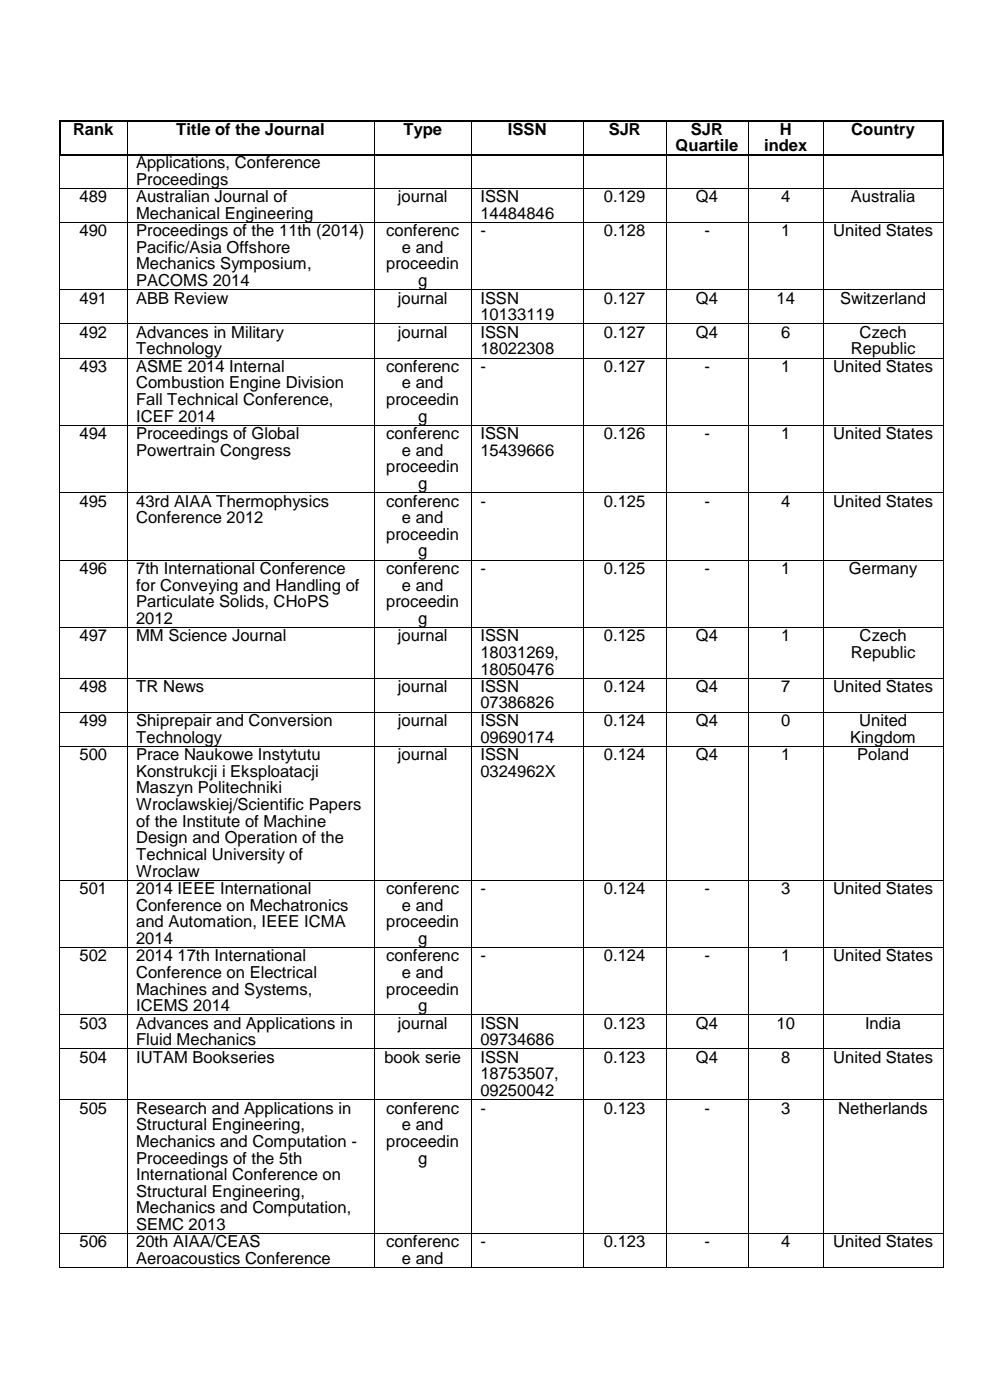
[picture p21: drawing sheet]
<svg xmlns="http://www.w3.org/2000/svg" width="210mm" height="297mm" viewBox="0 0 210 297" stroke-linecap="round" stroke-linejoin="round" font-family="sans-serif">
<defs><g id="words">
<g font-size="3.5">
<text x="15.5" y="28.6">Rank</text>
<text x="37.4" y="28.6">Title of the Journal</text>
<text x="85.6" y="28.6">Type</text>
<text x="107.8" y="28.6">ISSN</text>
<text x="129.1" y="28.6">SJR</text>
<text x="146.6" y="28.6">SJR</text>
<text x="165.4" y="28.6">H</text>
<text x="180.6" y="28.6">Country</text>
<text x="28.9" y="35.7">Applications, Conference</text>
<text x="143.3" y="32.1">Quartile</text>
<text x="162.1" y="32.1">index</text>
<text x="28.9" y="39.2">Proceedings</text>
<text x="16.9" y="42.9">489</text>
<text x="28.9" y="42.9">Australian Journal of</text>
<text x="28.9" y="46.4">Mechanical Engineering</text>
<text x="84.4" y="42.9">journal</text>
<text x="101.9" y="42.9">ISSN</text>
<text x="101.9" y="46.4">14484846</text>
<text x="128.1" y="42.9">0.129</text>
<text x="147.6" y="42.9">Q4</text>
<text x="165.7" y="42.9">4</text>
<text x="180.5" y="42.9">Australia</text>
<text x="16.9" y="50.1">490</text>
<text x="28.9" y="50.1">Proceedings of the 11th (2014)</text>
<text x="28.9" y="53.6">Pacific/Asia Offshore</text>
<text x="81.9" y="50.1">conferenc</text>
<text x="85.3" y="53.6">e and</text>
<text x="101.9" y="50.1">-</text>
<text x="128.1" y="50.1">0.128</text>
<text x="149.4" y="50.1">-</text>
<text x="165.7" y="50.1">1</text>
<text x="176.8" y="50.1">United States</text>
<text x="28.9" y="57.2">Mechanics Symposium,</text>
<text x="81.9" y="57.2">proceedin</text>
<text x="16.9" y="64.4">491</text>
<text x="28.9" y="60.7">PACOMS 2014</text>
<text x="28.9" y="64.4">ABB Review</text>
<text x="84.4" y="64.4">journal</text>
<text x="88.7" y="60.7">g</text>
<text x="101.9" y="64.4">ISSN</text>
<text x="128.1" y="64.4">0.127</text>
<text x="147.6" y="64.4">Q4</text>
<text x="164.8" y="64.4">14</text>
<text x="178.2" y="64.4">Switzerland</text>
<text x="16.9" y="71.6">492</text>
<text x="28.9" y="71.6">Advances in Military</text>
<text x="84.4" y="71.6">journal</text>
<text x="101.9" y="68">10133119</text>
<text x="101.9" y="71.6">ISSN</text>
<text x="128.1" y="71.6">0.127</text>
<text x="147.6" y="71.6">Q4</text>
<text x="165.7" y="71.6">6</text>
<text x="182.4" y="71.6">Czech</text>
<text x="28.9" y="75.1">Technology</text>
<text x="101.9" y="75.1">18022308</text>
<text x="180.5" y="75.1">Republic</text>
<text x="16.9" y="78.9">493</text>
<text x="28.9" y="78.9">ASME 2014 Internal</text>
<text x="28.9" y="82.4">Combustion Engine Division</text>
<text x="81.9" y="78.9">conferenc</text>
<text x="85.3" y="82.4">e and</text>
<text x="101.9" y="78.9">-</text>
<text x="128.1" y="78.9">0.127</text>
<text x="149.4" y="78.9">-</text>
<text x="165.7" y="78.9">1</text>
<text x="176.8" y="78.9">United States</text>
<text x="28.9" y="85.9">Fall Technical Conference,</text>
<text x="28.9" y="89.5">ICEF 2014</text>
<text x="81.9" y="85.9">proceedin</text>
<text x="88.7" y="89.5">g</text>
<text x="16.9" y="93.2">494</text>
<text x="28.9" y="93.2">Proceedings of Global</text>
<text x="81.9" y="93.2">conferenc</text>
<text x="101.9" y="93.2">ISSN</text>
<text x="128.1" y="93.2">0.126</text>
<text x="149.4" y="93.2">-</text>
<text x="165.7" y="93.2">1</text>
<text x="176.8" y="93.2">United States</text>
<text x="28.9" y="96.7">Powertrain Congress</text>
<text x="81.9" y="100.2">proceedin</text>
<text x="85.3" y="96.7">e and</text>
<text x="101.9" y="96.7">15439666</text>
<text x="16.9" y="107.5">495</text>
<text x="28.9" y="107.5">43rd AIAA Thermophysics</text>
<text x="81.9" y="107.5">conferenc</text>
<text x="88.7" y="103.7">g</text>
<text x="101.9" y="107.5">-</text>
<text x="128.1" y="107.5">0.125</text>
<text x="149.4" y="107.5">-</text>
<text x="165.7" y="107.5">4</text>
<text x="176.8" y="107.5">United States</text>
<text x="28.9" y="111">Conference 2012</text>
<text x="85.3" y="111">e and</text>
<text x="81.9" y="114.5">proceedin</text>
<text x="88.7" y="118">g</text>
<text x="16.9" y="121.7">496</text>
<text x="28.9" y="121.7">7th International Conference</text>
<text x="28.9" y="125.3">for Conveying and Handling of</text>
<text x="81.9" y="121.7">conferenc</text>
<text x="85.3" y="125.3">e and</text>
<text x="101.9" y="121.7">-</text>
<text x="128.1" y="121.7">0.125</text>
<text x="149.4" y="121.7">-</text>
<text x="165.7" y="121.7">1</text>
<text x="180.1" y="121.7">Germany</text>
<text x="28.9" y="128.8">Particulate Solids, CHoPS</text>
<text x="81.9" y="128.8">proceedin</text>
<text x="16.9" y="136">497</text>
<text x="28.9" y="132.3">2012</text>
<text x="28.9" y="136">MM Science Journal</text>
<text x="84.4" y="136">journal</text>
<text x="88.7" y="132.3">g</text>
<text x="101.9" y="136">ISSN</text>
<text x="128.1" y="136">0.125</text>
<text x="147.6" y="136">Q4</text>
<text x="165.7" y="136">1</text>
<text x="182.4" y="136">Czech</text>
<text x="101.9" y="139.5">18031269,</text>
<text x="101.9" y="143.1">18050476</text>
<text x="180.5" y="139.5">Republic</text>
<text x="16.9" y="146.8">498</text>
<text x="28.9" y="146.8">TR News</text>
<text x="84.4" y="146.8">journal</text>
<text x="101.9" y="146.8">ISSN</text>
<text x="128.1" y="146.8">0.124</text>
<text x="147.6" y="146.8">Q4</text>
<text x="165.7" y="146.8">7</text>
<text x="176.8" y="146.8">United States</text>
<text x="16.9" y="154">499</text>
<text x="28.9" y="154">Shiprepair and Conversion</text>
<text x="84.4" y="154">journal</text>
<text x="101.9" y="150.3">07386826</text>
<text x="101.9" y="154">ISSN</text>
<text x="128.1" y="154">0.124</text>
<text x="147.6" y="154">Q4</text>
<text x="165.7" y="154">0</text>
<text x="182.3" y="154">United</text>
<text x="16.9" y="161.3">500</text>
<text x="28.9" y="157.5">Technology</text>
<text x="28.9" y="161.3">Prace Naukowe Instytutu</text>
<text x="84.4" y="161.3">journal</text>
<text x="101.9" y="157.5">09690174</text>
<text x="101.9" y="161.3">ISSN</text>
<text x="128.1" y="161.3">0.124</text>
<text x="147.6" y="161.3">Q4</text>
<text x="165.7" y="161.3">1</text>
<text x="180.4" y="157.5">Kingdom</text>
<text x="181.9" y="161.3">Poland</text>
<text x="28.9" y="164.8">Konstrukcji i Eksploatacji</text>
<text x="101.9" y="164.8">0324962X</text>
<text x="28.9" y="168.3">Maszyn Politechniki</text>
<text x="28.9" y="171.9">Wroclawskiej/Scientific Papers</text>
<text x="28.9" y="175.4">of the Institute of Machine</text>
<text x="28.9" y="178.9">Design and Operation of the</text>
<text x="28.9" y="182.4">Technical University of</text>
<text x="28.9" y="186">Wroclaw</text>
<text x="16.9" y="189.7">501</text>
<text x="28.9" y="189.7">2014 IEEE International</text>
<text x="81.9" y="189.7">conferenc</text>
<text x="101.9" y="189.7">-</text>
<text x="128.1" y="189.7">0.124</text>
<text x="149.4" y="189.7">-</text>
<text x="165.7" y="189.7">3</text>
<text x="176.8" y="189.7">United States</text>
<text x="28.9" y="193.2">Conference on Mechatronics</text>
<text x="28.9" y="196.7">and Automation, IEEE ICMA</text>
<text x="81.9" y="196.7">proceedin</text>
<text x="85.3" y="193.2">e and</text>
<text x="16.9" y="204">502</text>
<text x="28.9" y="200.3">2014</text>
<text x="28.9" y="204">2014 17th International</text>
<text x="81.9" y="204">conferenc</text>
<text x="88.7" y="200.3">g</text>
<text x="101.9" y="204">-</text>
<text x="128.1" y="204">0.124</text>
<text x="149.4" y="204">-</text>
<text x="165.7" y="204">1</text>
<text x="176.8" y="204">United States</text>
<text x="28.9" y="207.5">Conference on Electrical</text>
<text x="85.3" y="207.5">e and</text>
<text x="28.9" y="211">Machines and Systems,</text>
<text x="28.9" y="214.5">ICEMS 2014</text>
<text x="81.9" y="211">proceedin</text>
<text x="88.7" y="214.5">g</text>
<text x="16.9" y="218.3">503</text>
<text x="28.9" y="218.3">Advances and Applications in</text>
<text x="28.9" y="221.8">Fluid Mechanics</text>
<text x="84.4" y="218.3">journal</text>
<text x="101.9" y="218.3">ISSN</text>
<text x="101.9" y="221.8">09734686</text>
<text x="128.1" y="218.3">0.123</text>
<text x="147.6" y="218.3">Q4</text>
<text x="164.8" y="218.3">10</text>
<text x="183.5" y="218.3">India</text>
<text x="16.9" y="225.5">504</text>
<text x="28.9" y="225.5">IUTAM Bookseries</text>
<text x="81.6" y="225.5">book serie</text>
<text x="101.9" y="225.5">ISSN</text>
<text x="128.1" y="225.5">0.123</text>
<text x="147.6" y="225.5">Q4</text>
<text x="165.7" y="225.5">8</text>
<text x="176.8" y="225.5">United States</text>
<text x="101.9" y="229">18753507,</text>
<text x="101.9" y="232.5">09250042</text>
<text x="16.9" y="236.3">505</text>
<text x="28.9" y="236.3">Research and Applications in</text>
<text x="28.9" y="239.8">Structural Engineering,</text>
<text x="81.9" y="236.3">conferenc</text>
<text x="85.3" y="239.8">e and</text>
<text x="101.9" y="236.3">-</text>
<text x="128.1" y="236.3">0.123</text>
<text x="149.4" y="236.3">-</text>
<text x="165.7" y="236.3">3</text>
<text x="177.8" y="236.3">Netherlands</text>
<text x="28.9" y="243.3">Mechanics and Computation -</text>
<text x="81.9" y="243.3">proceedin</text>
<text x="28.9" y="246.8">Proceedings of the 5th</text>
<text x="28.9" y="250.4">International Conference on</text>
<text x="88.7" y="246.8">g</text>
<text x="28.9" y="253.9">Structural Engineering,</text>
<text x="28.9" y="257.4">Mechanics and Computation,</text>
<text x="28.9" y="260.9">SEMC 2013</text>
<text x="16.9" y="264.6">506</text>
<text x="28.9" y="264.6">20th AIAA/CEAS</text>
<text x="28.9" y="268.2">Aeroacoustics Conference</text>
<text x="81.9" y="264.6">conferenc</text>
<text x="85.3" y="268.2">e and</text>
<text x="101.9" y="264.6">-</text>
<text x="128.1" y="264.6">0.123</text>
<text x="149.4" y="264.6">-</text>
<text x="165.7" y="264.6">4</text>
<text x="176.8" y="264.6">United States</text>
</g>
</g></defs>
<g fill="#000">
<path d="M12.5 25.4h.4v.3h-.4z" fill-rule="evenodd"/>
<path d="M12.5 25.4h.4v.3h-.4z" fill-rule="evenodd"/>
<path d="M12.5 32.8h.4v.4h-.4z" fill-rule="evenodd"/>
<path d="M12.5 32.8h.4v.4h-.4z" fill-rule="evenodd"/>
<path d="M12.9 32.8h.3v.4h-.3z" fill-rule="evenodd"/>
<path d="M26.9 25.4h.4v.3h-.4z" fill-rule="evenodd"/>
<path d="M26.9 32.8h.4v.4h-.4z" fill-rule="evenodd"/>
<path d="M79.3 25.4h.3v.3h-.3z" fill-rule="evenodd"/>
<path d="M79.3 32.8h.3v.4h-.3z" fill-rule="evenodd"/>
<path d="M100 25.4h.3v.3h-.3z" fill-rule="evenodd"/>
<path d="M100 32.8h.3v.4h-.3z" fill-rule="evenodd"/>
<path d="M123.8 25.4h.3v.3h-.3z" fill-rule="evenodd"/>
<path d="M123.8 32.8h.3v.4h-.3z" fill-rule="evenodd"/>
<path d="M141.2 25.4h.3v.3h-.3z" fill-rule="evenodd"/>
<path d="M141.2 32.8h.3v.4h-.3z" fill-rule="evenodd"/>
<path d="M158.7 25.4h.3v.3h-.3z" fill-rule="evenodd"/>
<path d="M158.7 32.8h.3v.4h-.3z" fill-rule="evenodd"/>
<path d="M174.6 25.4h.3v.3h-.3z" fill-rule="evenodd"/>
<path d="M174.6 32.8h.3v.4h-.3z" fill-rule="evenodd"/>
<path d="M199.9 25.4h.3v.3h-.3z" fill-rule="evenodd"/>
<path d="M199.9 25.4h.3v.3h-.3z" fill-rule="evenodd"/>
<path d="M199.9 32.8h.3v.4h-.3z" fill-rule="evenodd"/>
<path d="M199.9 32.8h.3v.4h-.3z" fill-rule="evenodd"/>
<path d="M12.6 39.9h.2v.2h-.2z" fill-rule="evenodd"/>
<path d="M12.6 47.1h.2v.2h-.2z" fill-rule="evenodd"/>
<path d="M26.9 39.9h.2v.2h-.2z" fill-rule="evenodd"/>
<path d="M26.9 47.1h.2v.2h-.2z" fill-rule="evenodd"/>
<path d="M79.3 39.9h.2v.2h-.2z" fill-rule="evenodd"/>
<path d="M79.3 47.1h.2v.2h-.2z" fill-rule="evenodd"/>
<path d="M100 39.9h.1v.2h-.1z" fill-rule="evenodd"/>
<path d="M100 47.1h.1v.2h-.1z" fill-rule="evenodd"/>
<path d="M123.8 39.9h.1v.2h-.1z" fill-rule="evenodd"/>
<path d="M123.8 47.1h.1v.2h-.1z" fill-rule="evenodd"/>
<path d="M141.2 39.9h.2v.2h-.2z" fill-rule="evenodd"/>
<path d="M141.2 47.1h.2v.2h-.2z" fill-rule="evenodd"/>
<path d="M158.7 39.9h.2v.2h-.2z" fill-rule="evenodd"/>
<path d="M158.7 47.1h.2v.2h-.2z" fill-rule="evenodd"/>
<path d="M174.6 39.9h.1v.2h-.1z" fill-rule="evenodd"/>
<path d="M174.6 47.1h.1v.2h-.1z" fill-rule="evenodd"/>
<path d="M200 39.9h.1v.2h-.1z" fill-rule="evenodd"/>
<path d="M200 47.1h.1v.2h-.1z" fill-rule="evenodd"/>
<path d="M12.6 61.4h.2v.2h-.2z" fill-rule="evenodd"/>
<path d="M12.6 68.6h.2v.2h-.2z" fill-rule="evenodd"/>
<path d="M12.6 75.9h.2v.1h-.2z" fill-rule="evenodd"/>
<path d="M26.9 61.4h.2v.2h-.2z" fill-rule="evenodd"/>
<path d="M26.9 68.6h.2v.2h-.2z" fill-rule="evenodd"/>
<path d="M26.9 75.9h.2v.1h-.2z" fill-rule="evenodd"/>
<path d="M79.3 61.4h.2v.2h-.2z" fill-rule="evenodd"/>
<path d="M79.3 68.6h.2v.2h-.2z" fill-rule="evenodd"/>
<path d="M79.3 75.9h.2v.1h-.2z" fill-rule="evenodd"/>
<path d="M100 61.4h.1v.2h-.1z" fill-rule="evenodd"/>
<path d="M100 68.6h.1v.2h-.1z" fill-rule="evenodd"/>
<path d="M100 75.9h.1v.1h-.1z" fill-rule="evenodd"/>
<path d="M123.8 61.4h.1v.2h-.1z" fill-rule="evenodd"/>
<path d="M123.8 68.6h.1v.2h-.1z" fill-rule="evenodd"/>
<path d="M123.8 75.9h.1v.1h-.1z" fill-rule="evenodd"/>
<path d="M141.2 61.4h.2v.2h-.2z" fill-rule="evenodd"/>
<path d="M141.2 68.6h.2v.2h-.2z" fill-rule="evenodd"/>
<path d="M141.2 75.9h.2v.1h-.2z" fill-rule="evenodd"/>
<path d="M158.7 61.4h.2v.2h-.2z" fill-rule="evenodd"/>
<path d="M158.7 68.6h.2v.2h-.2z" fill-rule="evenodd"/>
<path d="M158.7 75.9h.2v.1h-.2z" fill-rule="evenodd"/>
<path d="M174.6 61.4h.1v.2h-.1z" fill-rule="evenodd"/>
<path d="M174.6 68.6h.1v.2h-.1z" fill-rule="evenodd"/>
<path d="M174.6 75.9h.1v.1h-.1z" fill-rule="evenodd"/>
<path d="M200 61.4h.1v.2h-.1z" fill-rule="evenodd"/>
<path d="M200 68.6h.1v.2h-.1z" fill-rule="evenodd"/>
<path d="M200 75.9h.1v.1h-.1z" fill-rule="evenodd"/>
<path d="M12.6 90.1h.2v.2h-.2z" fill-rule="evenodd"/>
<path d="M26.9 90.1h.2v.2h-.2z" fill-rule="evenodd"/>
<path d="M79.3 90.1h.2v.2h-.2z" fill-rule="evenodd"/>
<path d="M100 90.1h.1v.2h-.1z" fill-rule="evenodd"/>
<path d="M123.8 90.1h.1v.2h-.1z" fill-rule="evenodd"/>
<path d="M141.2 90.1h.2v.2h-.2z" fill-rule="evenodd"/>
<path d="M158.7 90.1h.2v.2h-.2z" fill-rule="evenodd"/>
<path d="M174.6 90.1h.1v.2h-.1z" fill-rule="evenodd"/>
<path d="M200 90.1h.1v.2h-.1z" fill-rule="evenodd"/>
<path d="M12.6 104.5h.2v.1h-.2z" fill-rule="evenodd"/>
<path d="M12.6 118.7h.2v.2h-.2z" fill-rule="evenodd"/>
<path d="M26.9 104.5h.2v.1h-.2z" fill-rule="evenodd"/>
<path d="M26.9 118.7h.2v.2h-.2z" fill-rule="evenodd"/>
<path d="M79.3 104.5h.2v.1h-.2z" fill-rule="evenodd"/>
<path d="M79.3 118.7h.2v.2h-.2z" fill-rule="evenodd"/>
<path d="M100 104.5h.1v.1h-.1z" fill-rule="evenodd"/>
<path d="M100 118.7h.1v.2h-.1z" fill-rule="evenodd"/>
<path d="M123.8 104.5h.1v.1h-.1z" fill-rule="evenodd"/>
<path d="M123.8 118.7h.1v.2h-.1z" fill-rule="evenodd"/>
<path d="M141.2 104.5h.2v.1h-.2z" fill-rule="evenodd"/>
<path d="M141.2 118.7h.2v.2h-.2z" fill-rule="evenodd"/>
<path d="M158.7 104.5h.2v.1h-.2z" fill-rule="evenodd"/>
<path d="M158.7 118.7h.2v.2h-.2z" fill-rule="evenodd"/>
<path d="M174.6 104.5h.1v.1h-.1z" fill-rule="evenodd"/>
<path d="M174.6 118.7h.1v.2h-.1z" fill-rule="evenodd"/>
<path d="M200 104.5h.1v.1h-.1z" fill-rule="evenodd"/>
<path d="M200 118.7h.1v.2h-.1z" fill-rule="evenodd"/>
<path d="M12.6 133h.2v.2h-.2z" fill-rule="evenodd"/>
<path d="M26.9 133h.2v.2h-.2z" fill-rule="evenodd"/>
<path d="M79.3 133h.2v.2h-.2z" fill-rule="evenodd"/>
<path d="M100 133h.1v.2h-.1z" fill-rule="evenodd"/>
<path d="M123.8 133h.1v.2h-.1z" fill-rule="evenodd"/>
<path d="M141.2 133h.2v.2h-.2z" fill-rule="evenodd"/>
<path d="M158.7 133h.2v.2h-.2z" fill-rule="evenodd"/>
<path d="M174.6 133h.1v.2h-.1z" fill-rule="evenodd"/>
<path d="M200 133h.1v.2h-.1z" fill-rule="evenodd"/>
<path d="M12.6 143.8h.2v.2h-.2z" fill-rule="evenodd"/>
<path d="M12.6 151h.2v.2h-.2z" fill-rule="evenodd"/>
<path d="M12.6 158.3h.2v.1h-.2z" fill-rule="evenodd"/>
<path d="M26.9 143.8h.2v.2h-.2z" fill-rule="evenodd"/>
<path d="M26.9 151h.2v.2h-.2z" fill-rule="evenodd"/>
<path d="M26.9 158.3h.2v.1h-.2z" fill-rule="evenodd"/>
<path d="M79.3 143.8h.2v.2h-.2z" fill-rule="evenodd"/>
<path d="M79.3 151h.2v.2h-.2z" fill-rule="evenodd"/>
<path d="M79.3 158.3h.2v.1h-.2z" fill-rule="evenodd"/>
<path d="M100 143.8h.1v.2h-.1z" fill-rule="evenodd"/>
<path d="M100 151h.1v.2h-.1z" fill-rule="evenodd"/>
<path d="M100 158.3h.1v.1h-.1z" fill-rule="evenodd"/>
<path d="M123.8 143.8h.1v.2h-.1z" fill-rule="evenodd"/>
<path d="M123.8 151h.1v.2h-.1z" fill-rule="evenodd"/>
<path d="M123.8 158.3h.1v.1h-.1z" fill-rule="evenodd"/>
<path d="M141.2 143.8h.2v.2h-.2z" fill-rule="evenodd"/>
<path d="M141.2 151h.2v.2h-.2z" fill-rule="evenodd"/>
<path d="M141.2 158.3h.2v.1h-.2z" fill-rule="evenodd"/>
<path d="M158.7 143.8h.2v.2h-.2z" fill-rule="evenodd"/>
<path d="M158.7 151h.2v.2h-.2z" fill-rule="evenodd"/>
<path d="M158.7 158.3h.2v.1h-.2z" fill-rule="evenodd"/>
<path d="M174.6 143.8h.1v.2h-.1z" fill-rule="evenodd"/>
<path d="M174.6 151h.1v.2h-.1z" fill-rule="evenodd"/>
<path d="M174.6 158.3h.1v.1h-.1z" fill-rule="evenodd"/>
<path d="M200 143.8h.1v.2h-.1z" fill-rule="evenodd"/>
<path d="M200 151h.1v.2h-.1z" fill-rule="evenodd"/>
<path d="M200 158.3h.1v.1h-.1z" fill-rule="evenodd"/>
<path d="M12.6 186.6h.2v.2h-.2z" fill-rule="evenodd"/>
<path d="M26.9 186.6h.2v.2h-.2z" fill-rule="evenodd"/>
<path d="M79.3 186.6h.2v.2h-.2z" fill-rule="evenodd"/>
<path d="M100 186.6h.1v.2h-.1z" fill-rule="evenodd"/>
<path d="M123.8 186.6h.1v.2h-.1z" fill-rule="evenodd"/>
<path d="M141.2 186.6h.2v.2h-.2z" fill-rule="evenodd"/>
<path d="M158.7 186.6h.2v.2h-.2z" fill-rule="evenodd"/>
<path d="M174.6 186.6h.1v.2h-.1z" fill-rule="evenodd"/>
<path d="M200 186.6h.1v.2h-.1z" fill-rule="evenodd"/>
<path d="M12.6 200.9h.2v.2h-.2z" fill-rule="evenodd"/>
<path d="M12.6 215.2h.2v.2h-.2z" fill-rule="evenodd"/>
<path d="M26.9 200.9h.2v.2h-.2z" fill-rule="evenodd"/>
<path d="M26.9 215.2h.2v.2h-.2z" fill-rule="evenodd"/>
<path d="M79.3 200.9h.2v.2h-.2z" fill-rule="evenodd"/>
<path d="M79.3 215.2h.2v.2h-.2z" fill-rule="evenodd"/>
<path d="M100 200.9h.1v.2h-.1z" fill-rule="evenodd"/>
<path d="M100 215.2h.1v.2h-.1z" fill-rule="evenodd"/>
<path d="M123.8 200.9h.1v.2h-.1z" fill-rule="evenodd"/>
<path d="M123.8 215.2h.1v.2h-.1z" fill-rule="evenodd"/>
<path d="M141.2 200.9h.2v.2h-.2z" fill-rule="evenodd"/>
<path d="M141.2 215.2h.2v.2h-.2z" fill-rule="evenodd"/>
<path d="M158.7 200.9h.2v.2h-.2z" fill-rule="evenodd"/>
<path d="M158.7 215.2h.2v.2h-.2z" fill-rule="evenodd"/>
<path d="M174.6 200.9h.1v.2h-.1z" fill-rule="evenodd"/>
<path d="M174.6 215.2h.1v.2h-.1z" fill-rule="evenodd"/>
<path d="M200 200.9h.1v.2h-.1z" fill-rule="evenodd"/>
<path d="M200 215.2h.1v.2h-.1z" fill-rule="evenodd"/>
<path d="M12.6 222.5h.2v.1h-.2z" fill-rule="evenodd"/>
<path d="M12.6 233.2h.2v.2h-.2z" fill-rule="evenodd"/>
<path d="M26.9 222.5h.2v.1h-.2z" fill-rule="evenodd"/>
<path d="M26.9 233.2h.2v.2h-.2z" fill-rule="evenodd"/>
<path d="M79.3 222.5h.2v.1h-.2z" fill-rule="evenodd"/>
<path d="M79.3 233.2h.2v.2h-.2z" fill-rule="evenodd"/>
<path d="M100 222.5h.1v.1h-.1z" fill-rule="evenodd"/>
<path d="M100 233.2h.1v.2h-.1z" fill-rule="evenodd"/>
<path d="M123.8 222.5h.1v.1h-.1z" fill-rule="evenodd"/>
<path d="M123.8 233.2h.1v.2h-.1z" fill-rule="evenodd"/>
<path d="M141.2 222.5h.2v.1h-.2z" fill-rule="evenodd"/>
<path d="M141.2 233.2h.2v.2h-.2z" fill-rule="evenodd"/>
<path d="M158.7 222.5h.2v.1h-.2z" fill-rule="evenodd"/>
<path d="M158.7 233.2h.2v.2h-.2z" fill-rule="evenodd"/>
<path d="M174.6 222.5h.1v.1h-.1z" fill-rule="evenodd"/>
<path d="M174.6 233.2h.1v.2h-.1z" fill-rule="evenodd"/>
<path d="M200 222.5h.1v.1h-.1z" fill-rule="evenodd"/>
<path d="M200 233.2h.1v.2h-.1z" fill-rule="evenodd"/>
<path d="M12.6 261.6h.2v.2h-.2z" fill-rule="evenodd"/>
<path d="M12.6 268.9h.2v.1h-.2z" fill-rule="evenodd"/>
<path d="M12.6 268.9h.2v.1h-.2z" fill-rule="evenodd"/>
<path d="M26.9 261.6h.2v.2h-.2z" fill-rule="evenodd"/>
<path d="M26.9 268.9h.2v.1h-.2z" fill-rule="evenodd"/>
<path d="M79.3 261.6h.2v.2h-.2z" fill-rule="evenodd"/>
<path d="M79.3 268.9h.2v.1h-.2z" fill-rule="evenodd"/>
<path d="M100 261.6h.1v.2h-.1z" fill-rule="evenodd"/>
<path d="M100 268.9h.1v.1h-.1z" fill-rule="evenodd"/>
<path d="M123.8 261.6h.1v.2h-.1z" fill-rule="evenodd"/>
<path d="M123.8 268.9h.1v.1h-.1z" fill-rule="evenodd"/>
<path d="M141.2 261.6h.2v.2h-.2z" fill-rule="evenodd"/>
<path d="M141.2 268.9h.2v.1h-.2z" fill-rule="evenodd"/>
<path d="M158.7 261.6h.2v.2h-.2z" fill-rule="evenodd"/>
<path d="M158.7 268.9h.2v.1h-.2z" fill-rule="evenodd"/>
<path d="M174.6 261.6h.1v.2h-.1z" fill-rule="evenodd"/>
<path d="M174.6 268.9h.1v.1h-.1z" fill-rule="evenodd"/>
<path d="M200 261.6h.1v.2h-.1z" fill-rule="evenodd"/>
<path d="M200 268.9h.1v.1h-.1z" fill-rule="evenodd"/>
<path d="M200 268.9h.1v.1h-.1z" fill-rule="evenodd"/>
</g>
<g fill="none" stroke="#000" stroke-width=".34">
<path d="M12.7 25.7v7.1M12.9 25.6h14M13.2 33h13.7M27.3 25.6h52M27.3 33h52M79.6 25.6h20.4M79.6 33h20.4M100.3 25.6h23.5M100.3 33h23.5M124.1 25.6h17.1M124.1 33h17.1M141.5 25.6h17.2"/>
<path d="M141.5 33h17.2M159 25.6h15.6M159 33h15.6M174.9 25.6h25M174.9 33h25M200.1 25.7v7.1"/>
</g>
<g fill="none" stroke="#000" stroke-width=".21">
<path d="M12.7 33.2v6.7M12.8 40h14.1M27 25.7v7.1M27 33.2v6.7M27.1 40h52.2M79.4 25.7v7.1M79.4 33.2v6.7M79.5 40h20.5M100.1 25.7v7.1M100.1 33.2v6.7M100.1 40h23.7M123.8 25.7v7.1"/>
<path d="M123.8 33.2v6.7M123.9 40h17.3M141.3 25.7v7.1M141.3 33.2v6.7M141.4 40h17.3M158.8 25.7v7.1M158.8 33.2v6.7M158.9 40h15.7M174.7 25.7v7.1M174.7 33.2v6.7M174.7 40h25.3M200.1 33.2v6.7"/>
<path d="M12.7 40.1v7M12.7 47.3v14.1M12.8 47.2h14.1M27 40.1v7M27 47.3v14.1M27.1 47.2h52.2M79.4 40.1v7M79.4 47.3v14.1M79.5 47.2h20.5M100.1 40.1v7M100.1 47.3v14.1M100.1 47.2h23.7"/>
<path d="M123.8 40.1v7M123.8 47.3v14.1M123.9 47.2h17.3M141.3 40.1v7M141.3 47.3v14.1M141.4 47.2h17.3M158.8 40.1v7M158.8 47.3v14.1M158.9 47.2h15.7M174.7 40.1v7M174.7 47.3v14.1M174.7 47.2h25.3"/>
<path d="M200.1 40.1v7M200.1 47.3v14.1M12.7 61.6v7M12.7 68.8v7.1M12.7 76v14.1M12.8 61.5h14.1M12.8 68.7h14.1M12.8 76h14.1M27 61.6v7M27 68.8v7.1M27 76v14.1M27.1 61.5h52.2"/>
<path d="M27.1 68.7h52.2M27.1 76h52.2M79.4 61.6v7M79.4 68.8v7.1M79.4 76v14.1M79.5 61.5h20.5M79.5 68.7h20.5M79.5 76h20.5M100.1 61.6v7M100.1 68.8v7.1M100.1 76v14.1M100.1 61.5h23.7"/>
<path d="M100.1 68.7h23.7M100.1 76h23.7M123.8 61.6v7M123.8 68.8v7.1M123.8 76v14.1M123.9 61.5h17.3M123.9 68.7h17.3M123.9 76h17.3M141.3 61.6v7M141.3 68.8v7.1M141.3 76v14.1M141.4 61.5h17.3"/>
<path d="M141.4 68.7h17.3M141.4 76h17.3M158.8 61.6v7M158.8 68.8v7.1M158.8 76v14.1M158.9 61.5h15.7M158.9 68.7h15.7M158.9 76h15.7M174.7 61.6v7M174.7 68.8v7.1M174.7 76v14.1M174.7 61.5h25.3"/>
<path d="M174.7 68.7h25.3M174.7 76h25.3M200.1 61.6v7M200.1 68.8v7.1M200.1 76v14.1M12.7 90.3v14.2M12.8 90.2h14.1M27 90.3v14.2M27.1 90.2h52.2M79.4 90.3v14.2M79.5 90.2h20.5M100.1 90.3v14.2"/>
<path d="M100.1 90.2h23.7M123.8 90.3v14.2M123.9 90.2h17.3M141.3 90.3v14.2M141.4 90.2h17.3M158.8 90.3v14.2M158.9 90.2h15.7M174.7 90.3v14.2M174.7 90.2h25.3M200.1 90.3v14.2M12.7 104.6v14.1M12.7 118.9v14.1"/>
<path d="M12.8 104.5h14.1M12.8 118.8h14.1M27 104.6v14.1M27 118.9v14.1M27.1 104.5h52.2M27.1 118.8h52.2M79.4 104.6v14.1M79.4 118.9v14.1M79.5 104.5h20.5M79.5 118.8h20.5M100.1 104.6v14.1M100.1 118.9v14.1"/>
<path d="M100.1 104.5h23.7M100.1 118.8h23.7M123.8 104.6v14.1M123.8 118.9v14.1M123.9 104.5h17.3M123.9 118.8h17.3M141.3 104.6v14.1M141.3 118.9v14.1M141.4 104.5h17.3M141.4 118.8h17.3M158.8 104.6v14.1M158.8 118.9v14.1"/>
<path d="M158.9 104.5h15.7M158.9 118.8h15.7M174.7 104.6v14.1M174.7 118.9v14.1M174.7 104.5h25.3M174.7 118.8h25.3M200.1 104.6v14.1M200.1 118.9v14.1M12.7 133.2v10.6M12.8 133.1h14.1M27 133.2v10.6M27.1 133.1h52.2"/>
<path d="M79.4 133.2v10.6M79.5 133.1h20.5M100.1 133.2v10.6M100.1 133.1h23.7M123.8 133.2v10.6M123.9 133.1h17.3M141.3 133.2v10.6M141.4 133.1h17.3M158.8 133.2v10.6M158.9 133.1h15.7M174.7 133.2v10.6M174.7 133.1h25.3"/>
<path d="M200.1 133.2v10.6M12.7 143.9v7.1M12.7 151.2v7.1M12.7 158.4v28.2M12.8 143.9h14.1M12.8 151.1h14.1M12.8 158.4h14.1M27 143.9v7.1M27 151.2v7.1M27 158.4v28.2M27.1 143.9h52.2M27.1 151.1h52.2"/>
<path d="M27.1 158.4h52.2M79.4 143.9v7.1M79.4 151.2v7.1M79.4 158.4v28.2M79.5 143.9h20.5M79.5 151.1h20.5M79.5 158.4h20.5M100.1 143.9v7.1M100.1 151.2v7.1M100.1 158.4v28.2M100.1 143.9h23.7M100.1 151.1h23.7"/>
<path d="M100.1 158.4h23.7M123.8 143.9v7.1M123.8 151.2v7.1M123.8 158.4v28.2M123.9 143.9h17.3M123.9 151.1h17.3M123.9 158.4h17.3M141.3 143.9v7.1M141.3 151.2v7.1M141.3 158.4v28.2M141.4 143.9h17.3M141.4 151.1h17.3"/>
<path d="M141.4 158.4h17.3M158.8 143.9v7.1M158.8 151.2v7.1M158.8 158.4v28.2M158.9 143.9h15.7M158.9 151.1h15.7M158.9 158.4h15.7M174.7 143.9v7.1M174.7 151.2v7.1M174.7 158.4v28.2M174.7 143.9h25.3M174.7 151.1h25.3"/>
<path d="M174.7 158.4h25.3M200.1 143.9v7.1M200.1 151.2v7.1M200.1 158.4v28.2M12.7 186.8v14.1M12.8 186.7h14.1M27 186.8v14.1M27.1 186.7h52.2M79.4 186.8v14.1M79.5 186.7h20.5M100.1 186.8v14.1M100.1 186.7h23.7"/>
<path d="M123.8 186.8v14.1M123.9 186.7h17.3M141.3 186.8v14.1M141.4 186.7h17.3M158.8 186.8v14.1M158.9 186.7h15.7M174.7 186.8v14.1M174.7 186.7h25.3M200.1 186.8v14.1M12.7 201.1v14.1M12.7 215.4v7.1M12.8 201h14.1"/>
<path d="M12.8 215.3h14.1M27 201.1v14.1M27 215.4v7.1M27.1 201h52.2M27.1 215.3h52.2M79.4 201.1v14.1M79.4 215.4v7.1M79.5 201h20.5M79.5 215.3h20.5M100.1 201.1v14.1M100.1 215.4v7.1M100.1 201h23.7"/>
<path d="M100.1 215.3h23.7M123.8 201.1v14.1M123.8 215.4v7.1M123.9 201h17.3M123.9 215.3h17.3M141.3 201.1v14.1M141.3 215.4v7.1M141.4 201h17.3M141.4 215.3h17.3M158.8 201.1v14.1M158.8 215.4v7.1M158.9 201h15.7"/>
<path d="M158.9 215.3h15.7M174.7 201.1v14.1M174.7 215.4v7.1M174.7 201h25.3M174.7 215.3h25.3M200.1 201.1v14.1M200.1 215.4v7.1M12.7 222.6v10.6M12.7 233.4v28.2M12.8 222.5h14.1M12.8 233.3h14.1M27 222.6v10.6"/>
<path d="M27 233.4v28.2M27.1 222.5h52.2M27.1 233.3h52.2M79.4 222.6v10.6M79.4 233.4v28.2M79.5 222.5h20.5M79.5 233.3h20.5M100.1 222.6v10.6M100.1 233.4v28.2M100.1 222.5h23.7M100.1 233.3h23.7M123.8 222.6v10.6"/>
<path d="M123.8 233.4v28.2M123.9 222.5h17.3M123.9 233.3h17.3M141.3 222.6v10.6M141.3 233.4v28.2M141.4 222.5h17.3M141.4 233.3h17.3M158.8 222.6v10.6M158.8 233.4v28.2M158.9 222.5h15.7M158.9 233.3h15.7M174.7 222.6v10.6"/>
<path d="M174.7 233.4v28.2M174.7 222.5h25.3M174.7 233.3h25.3M200.1 222.6v10.6M200.1 233.4v28.2M12.7 261.8v7.1M12.8 261.7h14.1M12.8 268.9h14.1M27 261.8v7.1M27.1 261.7h52.2M27.1 268.9h52.2M79.4 261.8v7.1"/>
<path d="M79.5 261.7h20.5M79.5 268.9h20.5M100.1 261.8v7.1M100.1 261.7h23.7M100.1 268.9h23.7M123.8 261.8v7.1M123.9 261.7h17.3M123.9 268.9h17.3M141.3 261.8v7.1M141.4 261.7h17.3M141.4 268.9h17.3M158.8 261.8v7.1"/>
<path d="M158.9 261.7h15.7M158.9 268.9h15.7M174.7 261.8v7.1M174.7 261.7h25.3M174.7 268.9h25.3M200.1 261.8v7.1"/>
</g>
<use href="#words"/>
</svg>
